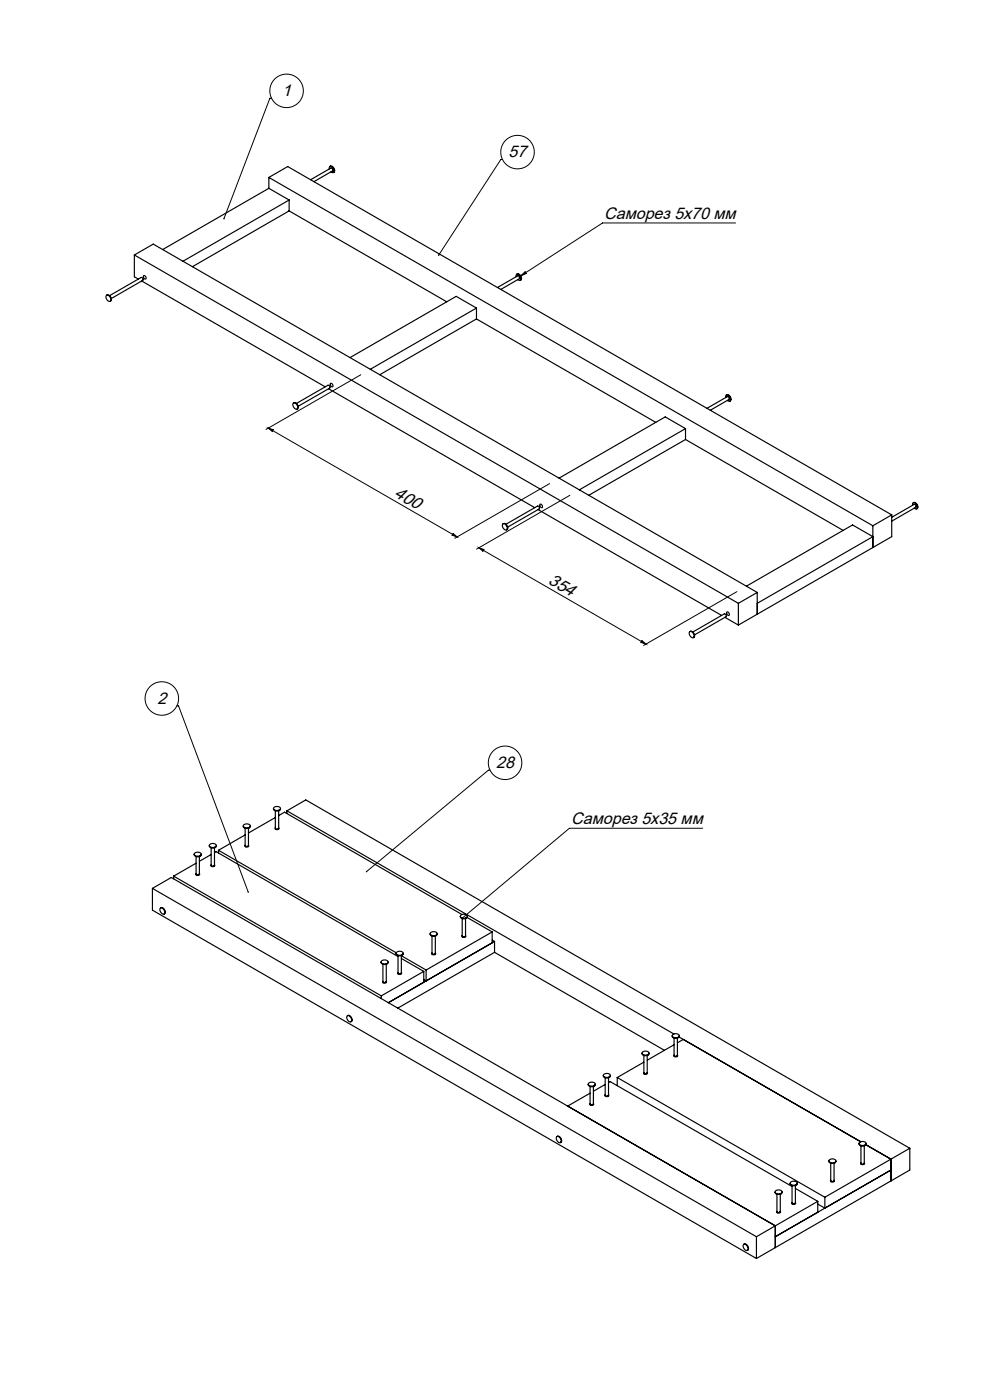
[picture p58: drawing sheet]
<svg xmlns="http://www.w3.org/2000/svg" width="297mm" height="420mm" viewBox="0 0 297 420" stroke-linecap="round" stroke-linejoin="round" font-family="sans-serif">
<defs><g id="words">
<g font-size="5.1">
<text x="117.9" y="148.8" transform="rotate(30 117.9 148.8)">400</text>
<text x="164.1" y="174.9" transform="rotate(30 164.1 174.9)">354</text>
</g>
<g font-size="5">
<text x="84.6" y="28.8">1</text>
<text x="152.4" y="47.2">57</text>
<text x="181.1" y="65.8">Саморез 5х70 мм</text>
<text x="47.2" y="211.1">2</text>
<text x="148.7" y="230.4">28</text>
<text x="171.2" y="247.3">Саморез 5х35 мм</text>
</g>
</g></defs>
<g fill="none" stroke="#000" stroke-width=".35">
<path d="M80.6 56.5l-31.8 18.4M80.6 56.5l6.1 3.5M80.6 53.2v3.3M80.6 53.2l181 104.5M80.6 53.2l5.6-3.2 181 104.5M93.1 53.9l6.1-3.5a.58 .58 0 0 1 .5 .9l-5.6 3.2M98.7 50.7a.58 .58 0 0 1 .3-.8 .58 .58 0 0 1 .8 .4 .8 .8 0 0 1 .4 .8 .8 .8 0 0 1-.6 .7l-.4-.3M98.9 49.9a1.1 1.1 0 0 1 1.2 .6 1.1 1.1 0 0 1-.2 1.3M40.3 76.5l181 104.5M40.3 76.5l5.6-3.3 181 104.5M40.3 76.5v6.5l1.2 .7M86.7 60l-31.9 18.4"/>
<path d="M86.7 60v3.3M86.7 63.3l-29 16.7M86.7 63.3l47.2 27.2M31.8 88.7a1.06 1.06 0 0 1 1.2 .5 1.06 1.06 0 0 1-.1 1.2 1.37 1.37 0 0 1-1.1-1.7zM32 88.6a1.1 1.1 0 0 1 1.2 .5 1.1 1.1 0 0 1-.2 1.3M32.8 88.7l9.5-5.5a.58 .58 0 0 1 .5 .9l-9.5 5.5M42.5 84.3l55 31.8M43.1 82.7a.56 .56 0 0 1 .6 .3 .56 .56 0 0 1-.2 .7l-.4-.4zM142.8 92.4l-6.1-3.5-31.8 18.4M142.8 92.4l-31.8 18.4M142.8 92.4v3.3M142.8 95.7l-29 16.7"/>
<path d="M142.8 95.7l53.7 31M149.1 86.3l6.1-3.6a.58 .58 0 0 1 .5 .9l-5.6 3.2M154.7 83a.58 .58 0 0 1 .3-.8 .58 .58 0 0 1 .8 .4 .8 .8 0 0 1 .4 .8 .8 .8 0 0 1-.6 .7l-.4-.2M154.9 82.3a1.1 1.1 0 0 1 1.2 .5 1.1 1.1 0 0 1-.2 1.3M98.5 116.6l61.8 35.7M99.1 115a.56 .56 0 0 1 .6 .4 .56 .56 0 0 1-.2 .6l-.4-.4zM217.5 119.3a.58 .58 0 0 1 .3-.9 .58 .58 0 0 1 .8 .5 .8 .8 0 0 1 .4 .8 .8 .8 0 0 1-.6 .7l-.4-.3M217.7 118.5a1.1 1.1 0 0 1 1.2 .5 1.1 1.1 0 0 1-.2 1.3M87.9 121a1.06 1.06 0 0 1 1.1 .5 1.06 1.06 0 0 1-.1 1.3 1.37 1.37 0 0 1-1-1.8zM88 120.9a1.1 1.1 0 0 1 1.2 .5 1.1 1.1 0 0 1-.2 1.3M88.9 121l9.4-5.4a.58 .58 0 0 1 .5 .8l-9.4 5.5M205.4 128.6l-31.8 18.4"/>
<path d="M205.4 128.6l-6-3.5-31.9 18.3M205.4 128.6v3.3M205.4 131.9l-28.9 16.7M205.4 131.9l47.3 27.2M211.9 122.5l6.1-3.5a.58 .58 0 0 1 .5 .9l-5.6 3.2M150.6 157.3a1.06 1.06 0 0 1 1.2 .5 1.06 1.06 0 0 1-.1 1.2 1.37 1.37 0 0 1-1.1-1.7zM150.8 157.1a1.1 1.1 0 0 1 1.2 .6 1.1 1.1 0 0 1-.2 1.3M151.6 157.3l9.5-5.5a.58 .58 0 0 1 .5 .9l-9.5 5.4M161.3 152.9l55 31.7M161.8 151.3a.56 .56 0 0 1 .7 .3 .56 .56 0 0 1-.3 .7l-.4-.4zM261.6 157.7v6.6M267.2 155.2l6.8-3.9a.58 .58 0 0 1 .5 .9l-7.3 4.1"/>
<path d="M267.2 154.5l-5.6 3.2M267.2 154.5v6.5l-5.6 3.3M273.5 151.6a.58 .58 0 0 1 .3-.8 .58 .58 0 0 1 .8 .4 .8 .8 0 0 1 .4 .8 .8 .8 0 0 1-.6 .7l-.4-.2M273.7 150.8a1.1 1.1 0 0 1 1.2 .6 1.1 1.1 0 0 1-.2 1.3M223.7 175.9l31.8-18.4 6.1 3.5-34.7 20M226.9 177.7l-5.6 3.3M226.9 177.7v6.6M261.6 164.3l-34.7 20M206.6 189.6a1.06 1.06 0 0 1 1.2 .5 1.06 1.06 0 0 1-.1 1.2 1.37 1.37 0 0 1-1.1-1.7zM206.8 189.5a1.1 1.1 0 0 1 1.2 .5 1.1 1.1 0 0 1-.2 1.3M207.6 189.6l9.5-5.4a.58 .58 0 0 1 .5 .8l-9.5 5.5M217.3 185.2l4 2.3"/>
<path d="M217.9 183.6a.56 .56 0 0 1 .6 .3 .56 .56 0 0 1-.2 .7l-.5-.6zM221.3 181v6.5M226.9 184.3l-5.6 3.2M58.2 256.3a1.1 1.1 0 0 0 1.1 .7 1.1 1.1 0 0 0 1-.7M58.3 256a1.16 1.16 0 0 1 2 .4 1.15 1.15 0 0 1-1.1 .5 1.15 1.15 0 0 1-1-.8zM58.8 257v5.1a.58 .58 0 0 0 1 0v-5.1M58.8 259l-6.8 3.8M62.7 253.6a1.1 1.1 0 0 0 1.1 .8 1.1 1.1 0 0 0 1-.8M62.9 253.3a1.16 1.16 0 0 1 1.9 .5 1.15 1.15 0 0 1-1.1 .5 1.15 1.15 0 0 1-.9-.8zM63.3 254.3v5.2a.58 .58 0 0 0 1 0v-5.2M63.3 259.5a.5 .5 0 0 0 .5 .5 .5 .5 0 0 0 .5-.5M63.3 256.4l-3.5 2"/>
<path d="M64.3 255.8l.5-.3 54.5 31.5M65.5 255.1v.8M65.5 255.1l53.3 30.7M72.9 247.8a1.1 1.1 0 0 0 1.1 .7 1.1 1.1 0 0 0 1-.7M73.1 247.5a1.16 1.16 0 0 1 1.9 .4 1.15 1.15 0 0 1-1.1 .5 1.15 1.15 0 0 1-1-.8zM73.5 253.7a.58 .58 0 0 0 1 0M73.5 253.6a.5 .5 0 0 0 .5 .5 .5 .5 0 0 0 .5-.5M73.5 248.5v5.2M73.5 250.5l-8 4.6M74.5 248.5v5.2M82 242.5a1.1 1.1 0 0 0 1 .8 1.1 1.1 0 0 0 1.1-.8M82.1 242.2a1.16 1.16 0 0 1 1.9 .5 1.15 1.15 0 0 1-1.1 .5 1.15 1.15 0 0 1-.9-.8z"/>
<path d="M82.5 243.2v5.2a.58 .58 0 0 0 1 0v-5.2M82.5 248.4a.5 .5 0 0 0 .5 .5 .5 .5 0 0 0 .5-.5M82.5 245.3l-8 4.6M83.5 244.7l1.8-1 53.2 30.7M86 243.2l5.6-3.2 181.1 104.5M86 243.2l116 67M86 243.2v.9M45.7 266.5l5.6-3.3 181.1 104.5M45.7 266.5l181 104.5M45.7 266.5v6.5l181 104.5M48 272.5a1.06 1.06 0 0 1 1.2 .5 1.06 1.06 0 0 1-.2 1.3 1.37 1.37 0 0 1-1-1.8zM48.1 272.4a1.1 1.1 0 0 1 1.2 .5 1.1 1.1 0 0 1-.1 1.3"/>
<path d="M52 262.8v.9M52 262.8l62.3 36M58.8 262.1a.5 .5 0 0 0 .5 .5 .5 .5 0 0 0 .5-.5M129.1 279.8a1.16 1.16 0 0 1 1.9 .5 1.15 1.15 0 0 1-1.1 .4 1.15 1.15 0 0 1-.9-.8zM138 274.9a1.1 1.1 0 0 0 1 .7 1.1 1.1 0 0 0 1.1-.7M138.1 274.6a1.16 1.16 0 0 1 1.9 .4 1.15 1.15 0 0 1-1.1 .5 1.15 1.15 0 0 1-.9-.8zM138.5 275.6v5.2a.58 .58 0 0 0 1 0v-5.2M140 275.2l7.5 4.4M147.5 279.6l-19.8 11.4M147.5 279.6v3.2M114.2 288.6a1.1 1.1 0 0 0 1.1 .8 1.1 1.1 0 0 0 1-.8M114.3 298.8v.8"/>
<path d="M114.3 288.3a1.16 1.16 0 0 1 2 .4 1.15 1.15 0 0 1-1.1 .5 1.15 1.15 0 0 1-1-.8zM114.8 289.3v5.2a.58 .58 0 0 0 1 0v-5.2M114.8 294.4a.5 .5 0 0 0 .5 .5 .5 .5 0 0 0 .5-.5M118.7 286a1.1 1.1 0 0 0 1.1 .7 1.1 1.1 0 0 0 1-.7M118.9 285.7a1.16 1.16 0 0 1 1.9 .4 1.15 1.15 0 0 1-1.1 .5 1.15 1.15 0 0 1-.9-.8zM119.3 291.9a.58 .58 0 0 0 1 0M119.3 291.8a.5 .5 0 0 0 .5 .5 .5 .5 0 0 0 .5-.5M119.3 286.7v5.2M120.3 286.7v5.2M120.3 286.7l7.4 4.3M120.3 287.5l6.7 3.9M127 291.4l-12.7 7.4"/>
<path d="M127.7 291v3.3l-.7-.4M128.9 280.1a1.1 1.1 0 0 0 1.1 .8 1.1 1.1 0 0 0 1-.8M129.5 280.8v5.2a.58 .58 0 0 0 1 0v-5.2M129.5 285.9a.5 .5 0 0 0 .5 .6 .5 .5 0 0 0 .5-.6M138.5 280.7a.5 .5 0 0 0 .5 .5 .5 .5 0 0 0 .5-.5M147.5 282l.7 .4M148.2 282.4l-31.8 18.4 10.6-6.1v-3.3M148.2 282.4v3.3M148.2 285.7l-29 16.7M148.2 285.7l50.9 29.4M104 304.8a1.06 1.06 0 0 1 1.2 .5 1.06 1.06 0 0 1-.2 1.3 1.37 1.37 0 0 1-1-1.8zM104.1 304.7a1.1 1.1 0 0 1 1.2 .5 1.1 1.1 0 0 1-.1 1.3"/>
<path d="M192.4 315.9a1.1 1.1 0 0 0 1.1 .8 1.1 1.1 0 0 0 1-.8M192.6 315.6a1.16 1.16 0 0 1 1.9 .5 1.15 1.15 0 0 1-1.1 .5 1.15 1.15 0 0 1-.9-.8zM193 316.6v5.2a.58 .58 0 0 0 1 0v-5.2M193 318.6l-8 4.7M201.5 310.7a1.1 1.1 0 0 0 1 .8 1.1 1.1 0 0 0 1.1-.8M201.6 310.4a1.16 1.16 0 0 1 1.9 .5 1.15 1.15 0 0 1-1.1 .4 1.15 1.15 0 0 1-.9-.7zM202 311.4v5.2a.58 .58 0 0 0 1 0v-5.2M202 316.5a.5 .5 0 0 0 .5 .6 .5 .5 0 0 0 .5-.6M202 313.4l-8 4.7M203.5 311.1l54.5 31.4M204.8 311.8l-1.8 1M176.3 325.2a1.1 1.1 0 0 0 1 .8 1.1 1.1 0 0 0 1.1-.8"/>
<path d="M176.4 324.9a1.16 1.16 0 0 1 2 .5 1.15 1.15 0 0 1-1.2 .5 1.15 1.15 0 0 1-.9-.8zM176.8 331.1a.58 .58 0 0 0 1 0M176.8 331.1a.5 .5 0 0 0 .5 .5 .5 .5 0 0 0 .5-.5M176.8 325.9v5.2M176.8 328l-6.7 3.8 62.3 35.9M177.8 325.9v5.2M180.8 322.6a1.1 1.1 0 0 0 1.1 .8 1.1 1.1 0 0 0 1-.8M181 322.3a1.16 1.16 0 0 1 1.9 .5 1.15 1.15 0 0 1-1.1 .5 1.15 1.15 0 0 1-.9-.8zM181.4 323.3v5.2a.58 .58 0 0 0 1 0v-5.2M181.4 328.5a.5 .5 0 0 0 .5 .5 .5 .5 0 0 0 .5-.5M181.4 325.3l-3.6 2.1M182.4 324.8l.5-.3 54.5 31.4"/>
<path d="M185 323.3v2.4M185 323.3l62.2 35.9M193 321.8a.5 .5 0 0 0 .5 .5 .5 .5 0 0 0 .5-.5M166.8 341.1a1.06 1.06 0 0 1 1.2 .5 1.06 1.06 0 0 1-.2 1.2 1.37 1.37 0 0 1-1-1.7zM166.9 341a1.1 1.1 0 0 1 1.2 .5 1.1 1.1 0 0 1-.1 1.3M232.3 357.6a1.1 1.1 0 0 0 1 .7 1.1 1.1 0 0 0 1.1-.7M232.4 357.3a1.16 1.16 0 0 1 2 .4 1.15 1.15 0 0 1-1.1 .5 1.15 1.15 0 0 1-1-.8zM232.8 358.3v5.2a.58 .58 0 0 0 1 0v-5.2M236.8 355a1.1 1.1 0 0 0 1.1 .7 1.1 1.1 0 0 0 1-.7M237 354.7a1.16 1.16 0 0 1 1.9 .4 1.15 1.15 0 0 1-1.1 .5 1.15 1.15 0 0 1-.9-.8zM237.4 355.7v5.1a.58 .58 0 0 0 1 0v-5.1M238.4 356.5l6.7 3.9"/>
<path d="M247.2 359.2v3.2l-2.1-1.2M248.4 348.3a1.1 1.1 0 0 0 1.1 .7 1.1 1.1 0 0 0 1-.7M248.6 348a1.16 1.16 0 0 1 1.9 .4 1.15 1.15 0 0 1-1.1 .5 1.15 1.15 0 0 1-.9-.8zM249 349v5.1a.58 .58 0 0 0 1 0v-5.1M249 354.1a.5 .5 0 0 0 .5 .5 .5 .5 0 0 0 .5-.5M257.5 343a1.1 1.1 0 0 0 1 .8 1.1 1.1 0 0 0 1.1-.8M257.6 342.7a1.16 1.16 0 0 1 1.9 .5 1.15 1.15 0 0 1-1.1 .5 1.15 1.15 0 0 1-.9-.8zM258 343.7v5.2a.58 .58 0 0 0 1 0v-5.2M258 348.9a.5 .5 0 0 0 .5 .5 .5 .5 0 0 0 .5-.5M259.5 343.4l7.5 4.3v6.6M267 351l-34.6 20M267 354.3l-34.6 20"/>
<path d="M272.7 344.5l-25.5 14.7M272.7 344.5v6.5l-5.7 3.3M222.8 373.4a1.06 1.06 0 0 1 1.2 .5 1.06 1.06 0 0 1-.2 1.3 1.37 1.37 0 0 1-1-1.8zM222.9 373.3a1.1 1.1 0 0 1 1.2 .5 1.1 1.1 0 0 1-.1 1.3M226.7 371v6.5M232.4 367.7v6.6M232.4 374.3l-5.7 3.2M232.8 363.4a.5 .5 0 0 0 .5 .5 .5 .5 0 0 0 .5-.5M237.4 360.8a.5 .5 0 0 0 .5 .5 .5 .5 0 0 0 .5-.5M245.1 360.4l-18.4 10.6M245.1 360.4v3.3"/>
</g>
<g fill="none" stroke="#000" stroke-width=".3">
<path d="M81.4 29.5h-.5l-13.8 36.1M150.6 47.9h-.5l-18.6 28.6M220.4 66.9h-39.8l-24.7 15.9M155.9 82.8l1.6-1.3a.32 .32 0 0 0-.1 .4 .32 .32 0 0 0 .4 .1zM108.1 112.4l-28.4 16.4M80.4 128.4l1.6 .6-.3 .1v.4zM80.4 128.4l56.6 32.7M135.7 160l1.3 1.1-1.6-.6 .3-.1zM164.7 145.1l-28.4 16.4M170.8 148.6l-28 16.1M143.5 164.3l1.6 .6-.4 .2 .1 .3zM143.5 164.3l50.1 28.9"/>
<path d="M220.9 177.5l-28 16.1M192.3 192.1l1.3 1.1-1.6-.5 .3-.1zM53 211.8h.5l20.9 55.8M146.9 231.1h-.5l-36.6 30.4M210.6 248.5h-39.9l-32.2 27"/>
<circle cx="85.9" cy="27.3" r="5"/>
<circle cx="155.1" cy="45.6" r="5"/>
<circle cx="48.5" cy="209.5" r="5"/>
<circle cx="151.4" cy="228.8" r="5"/>
</g>
<g fill="#000">
<path d="M80.4 128.4l1.6 .6-.3 .1v.4zM135.7 160l1.3 1.1-1.6-.6 .3-.1zM143.5 164.3l1.6 .6-.4 .2 .1 .3zM192.3 192.1l1.3 1.1-1.6-.5 .3-.1z"/>
<path d="M109.7 261.3v.3h.3v-.3zM74.3 267.4l-.1 .3 .3 .1 .1-.3zM138.4 275.3l-.1 .3 .3 .1v-.3zM67 65.5v.3l.3-.1-.1-.3zM131.3 76.4v.3h.3v-.3zM155.9 82.8l1.6-1.3a.32 .32 0 0 0-.1 .4 .32 .32 0 0 0 .4 .1z"/>
</g>
<use href="#words"/>
</svg>
